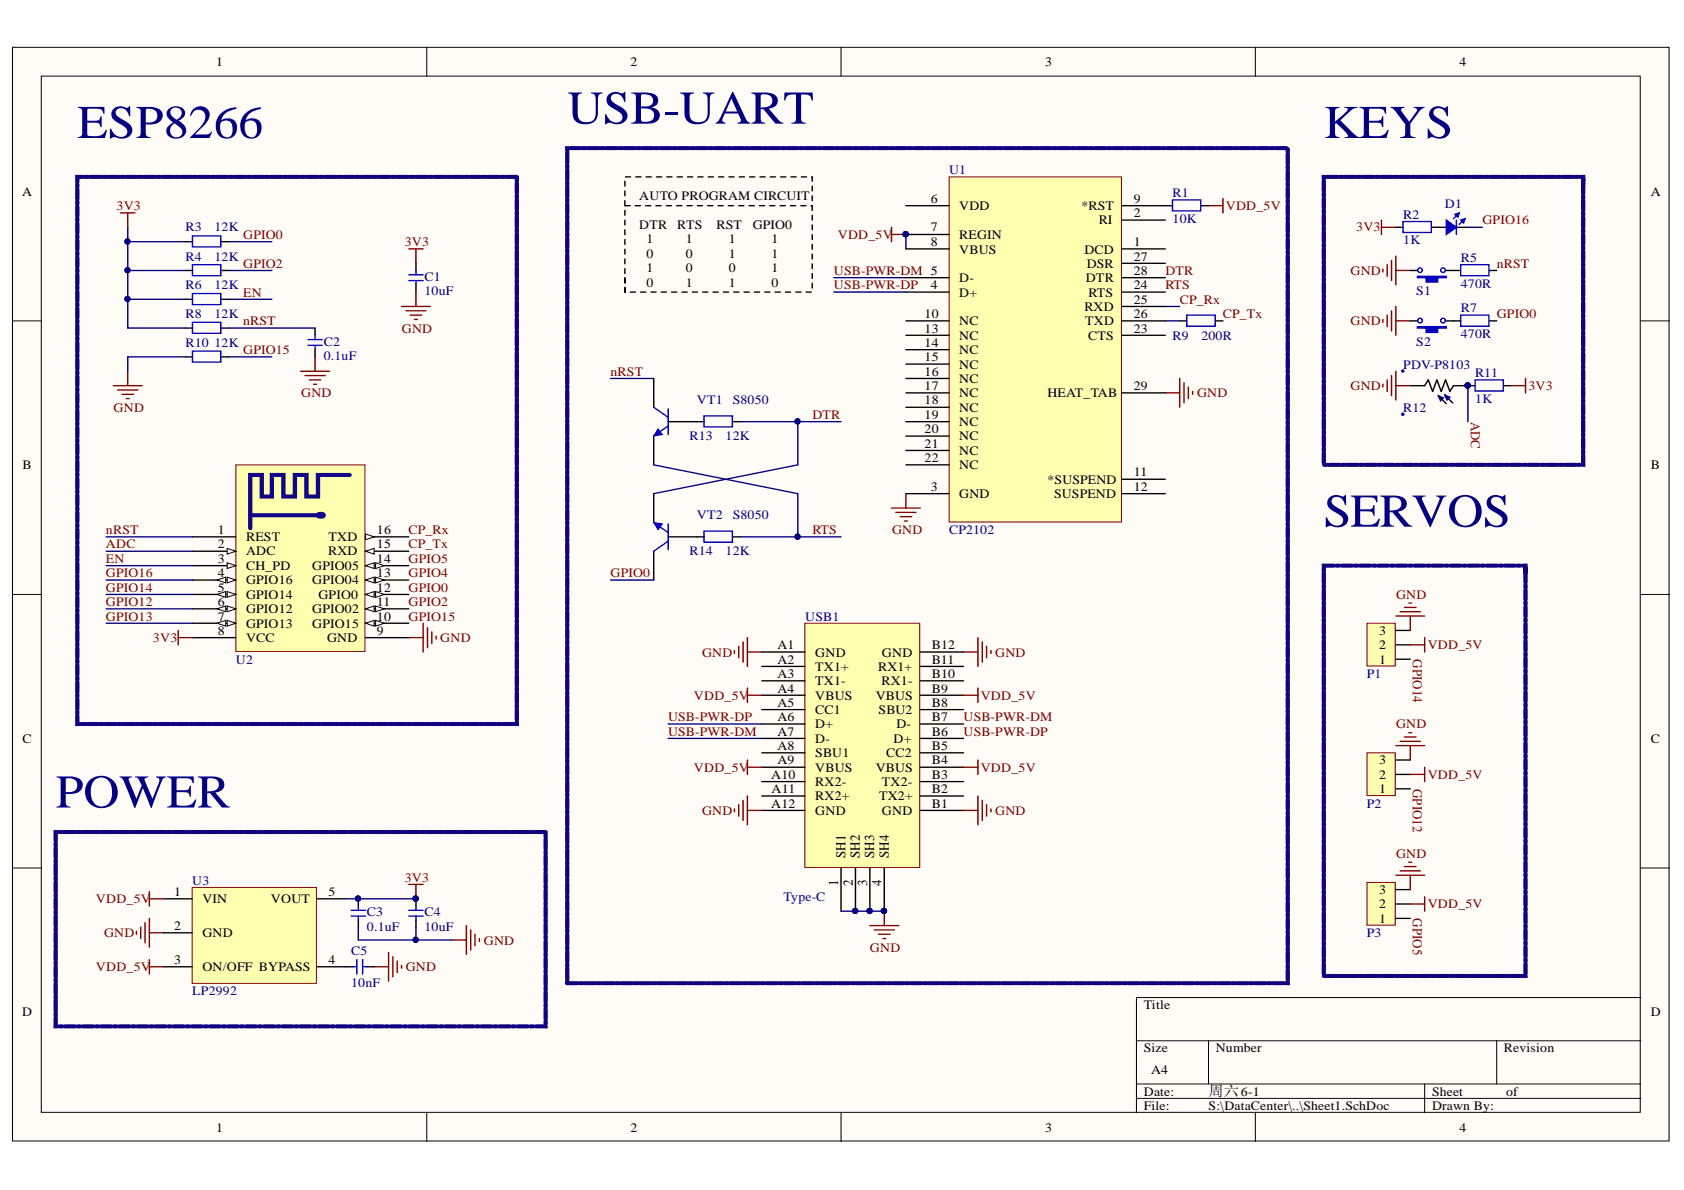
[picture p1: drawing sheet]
<svg xmlns="http://www.w3.org/2000/svg" width="297mm" height="210mm" viewBox="0 0 297 210" stroke-linecap="round" stroke-linejoin="round" font-family="sans-serif">
<defs><g id="words">
<g font-size="8.3" fill="#000080">
<text x="100.1" y="21.8">USB-UART</text>
<text x="13.6" y="24.3">ESP8266</text>
<text x="233.5" y="24.3">KEYS</text>
<text x="233.5" y="92.9">SERVOS</text>
<text x="9.8" y="142.4">POWER</text>
</g>
<text font-size="2.5" x="213.2" y="193.2">周六6-1</text>
<g font-size="2.4" fill="#800000">
<text x="259.4" y="74.4" transform="rotate(90 259.4 74.4)">ADC</text>
<text x="249.2" y="116.3" transform="rotate(90 249.2 116.3)">GPIO14</text>
<text x="249.2" y="139.1" transform="rotate(90 249.2 139.1)">GPIO12</text>
<text x="249.2" y="162" transform="rotate(90 249.2 162)">GPIO5</text>
</g>
<g font-size="2.4">
<text x="149.1" y="151.3" transform="rotate(-90 149.1 151.3)">SH1</text>
<text x="151.7" y="151.3" transform="rotate(-90 151.7 151.3)">SH2</text>
<text x="154.2" y="151.3" transform="rotate(-90 154.2 151.3)">SH3</text>
<text x="156.8" y="151.3" transform="rotate(-90 156.8 151.3)">SH4</text>
<text x="147.9" y="156.3" transform="rotate(-90 147.9 156.3)">1</text>
<text x="150.4" y="156.3" transform="rotate(-90 150.4 156.3)">2</text>
<text x="152.9" y="156.3" transform="rotate(-90 152.9 156.3)">3</text>
<text x="155.5" y="156.3" transform="rotate(-90 155.5 156.3)">4</text>
</g>
<g font-size="2.3">
<text x="38.2" y="11.7">1</text>
<text x="111.2" y="11.7">2</text>
<text x="184.3" y="11.7">3</text>
<text x="257.4" y="11.7">4</text>
<text x="3.9" y="34.5">A</text>
<text x="112.8" y="35.2">AUTO PROGRAM CIRCUIT</text>
<text x="164.2" y="35.8">6</text>
<text x="200" y="35.8">9</text>
<text x="291.2" y="34.5">A</text>
<text x="112.8" y="40.3">DTR</text>
<text x="119.4" y="40.3">RTS</text>
<text x="126.4" y="40.3">RST</text>
<text x="132.8" y="40.3">GPIO0</text>
<text x="164.2" y="40.8">7</text>
<text x="169.2" y="37">VDD</text>
<text x="190.8" y="37">*RST</text>
<text x="193.8" y="39.6">RI</text>
<text x="200" y="38.3">2</text>
<text x="114" y="42.9">1</text>
<text x="114" y="45.5">0</text>
<text x="121" y="42.9">1</text>
<text x="121" y="45.5">0</text>
<text x="128.5" y="42.9">1</text>
<text x="128.5" y="45.5">1</text>
<text x="136.1" y="42.9">1</text>
<text x="136.1" y="45.5">1</text>
<text x="164.2" y="43.4">8</text>
<text x="169.2" y="42.1">REGIN</text>
<text x="169.2" y="44.7">VBUS</text>
<text x="191.3" y="44.7">DCD</text>
<text x="191.7" y="47.3">DSR</text>
<text x="200" y="43.4">1</text>
<text x="200" y="46">27</text>
<text x="114" y="48">1</text>
<text x="114" y="50.5">0</text>
<text x="121" y="48">0</text>
<text x="121" y="50.5">1</text>
<text x="128.5" y="48">0</text>
<text x="128.5" y="50.5">1</text>
<text x="136.1" y="48">1</text>
<text x="136.1" y="50.5">0</text>
<text x="164.2" y="51.1">4</text>
<text x="169.2" y="49.8">D-</text>
<text x="169.2" y="52.3">D+</text>
<text x="191.5" y="49.8">DTR</text>
<text x="192" y="52.3">RTS</text>
<text x="200" y="48.5">28</text>
<text x="200" y="51.1">24</text>
<text x="200" y="53.6">25</text>
<text x="163.1" y="56.1">10</text>
<text x="163.1" y="58.7">13</text>
<text x="169.2" y="57.4">NC</text>
<text x="169.2" y="59.9">NC</text>
<text x="191.3" y="54.9">RXD</text>
<text x="191.4" y="57.4">TXD</text>
<text x="191.9" y="59.9">CTS</text>
<text x="200" y="56.1">26</text>
<text x="200" y="58.7">23</text>
<text x="163.1" y="61.2">14</text>
<text x="163.1" y="63.7">15</text>
<text x="169.2" y="62.5">NC</text>
<text x="169.2" y="65">NC</text>
<text x="163.1" y="66.3">16</text>
<text x="163.1" y="68.8">17</text>
<text x="163.1" y="71.3">18</text>
<text x="169.2" y="67.5">NC</text>
<text x="169.2" y="70.1">NC</text>
<text x="184.8" y="70.1">HEAT_TAB</text>
<text x="200" y="68.8">29</text>
<text x="163.1" y="73.9">19</text>
<text x="163.1" y="76.4">20</text>
<text x="169.2" y="72.6">NC</text>
<text x="169.2" y="75.1">NC</text>
<text x="169.2" y="77.7">NC</text>
<text x="4" y="82.8">B</text>
<text x="163.1" y="79">21</text>
<text x="163.1" y="81.5">22</text>
<text x="169.2" y="80.2">NC</text>
<text x="169.2" y="82.8">NC</text>
<text x="291.2" y="82.8">B</text>
<text x="164.2" y="86.6">3</text>
<text x="169.2" y="87.8">GND</text>
<text x="184.8" y="85.3">*SUSPEND</text>
<text x="185.9" y="87.8">SUSPEND</text>
<text x="200" y="84">11</text>
<text x="200" y="86.6">12</text>
<text x="38.4" y="94.2">1</text>
<text x="43.4" y="95.4">REST</text>
<text x="57.9" y="95.4">TXD</text>
<text x="66.5" y="94.2">16</text>
<text x="38.4" y="101.8">4</text>
<text x="38.4" y="99.2">3</text>
<text x="38.4" y="96.7">2</text>
<text x="43.4" y="100.5">CH_PD</text>
<text x="43.4" y="98">ADC</text>
<text x="55.1" y="100.5">GPIO05</text>
<text x="57.9" y="98">RXD</text>
<text x="66.5" y="101.8">13</text>
<text x="66.5" y="99.2">14</text>
<text x="66.5" y="96.7">15</text>
<text x="38.4" y="106.9">6</text>
<text x="38.4" y="104.4">5</text>
<text x="43.4" y="105.7">GPIO14</text>
<text x="43.4" y="103">GPIO16</text>
<text x="55.1" y="103">GPIO04</text>
<text x="56.2" y="105.7">GPIO0</text>
<text x="66.5" y="106.9">11</text>
<text x="66.5" y="104.4">12</text>
<text x="38.4" y="112">8</text>
<text x="38.4" y="109.5">7</text>
<text x="43.4" y="113.3">VCC</text>
<text x="43.4" y="110.7">GPIO13</text>
<text x="43.4" y="108.2">GPIO12</text>
<text x="55.1" y="110.7">GPIO15</text>
<text x="55.1" y="108.2">GPIO02</text>
<text x="57.7" y="113.3">GND</text>
<text x="66.5" y="112">9</text>
<text x="66.5" y="109.5">10</text>
<text x="243.3" y="112">3</text>
<text x="137.1" y="114.5">A1</text>
<text x="137.1" y="117.1">A2</text>
<text x="137.1" y="119.6">A3</text>
<text x="143.8" y="115.8">GND</text>
<text x="143.8" y="118.3">TX1+</text>
<text x="154.9" y="118.3">RX1+</text>
<text x="155.6" y="115.8">GND</text>
<text x="164.4" y="119.6">B10</text>
<text x="164.4" y="117.1">B11</text>
<text x="164.4" y="114.5">B12</text>
<text x="243.3" y="117.1">1</text>
<text x="243.3" y="114.5">2</text>
<text x="137.1" y="122.2">A4</text>
<text x="137.1" y="124.7">A5</text>
<text x="143.8" y="120.9">TX1-</text>
<text x="143.8" y="123.4">VBUS</text>
<text x="143.8" y="126">CC1</text>
<text x="154.5" y="123.4">VBUS</text>
<text x="155" y="126">SBU2</text>
<text x="155.5" y="120.9">RX1-</text>
<text x="164.4" y="124.7">B8</text>
<text x="164.4" y="122.2">B9</text>
<text x="4" y="131">C</text>
<text x="137.1" y="127.2">A6</text>
<text x="137.1" y="129.8">A7</text>
<text x="143.8" y="128.5">D+</text>
<text x="143.8" y="131">D-</text>
<text x="157.6" y="131">D+</text>
<text x="158.1" y="128.5">D-</text>
<text x="164.4" y="129.8">B6</text>
<text x="164.4" y="127.2">B7</text>
<text x="291.2" y="131">C</text>
<text x="136" y="137.4">A10</text>
<text x="137.1" y="132.3">A8</text>
<text x="137.1" y="134.8">A9</text>
<text x="143.8" y="133.6">SBU1</text>
<text x="143.8" y="136.1">VBUS</text>
<text x="154.5" y="136.1">VBUS</text>
<text x="156.3" y="133.6">CC2</text>
<text x="164.4" y="137.4">B3</text>
<text x="164.4" y="134.8">B4</text>
<text x="164.4" y="132.3">B5</text>
<text x="243.3" y="137.4">2</text>
<text x="243.3" y="134.8">3</text>
<text x="136" y="142.4">A12</text>
<text x="136.1" y="139.9">A11</text>
<text x="143.8" y="138.6">RX2-</text>
<text x="143.8" y="141.2">RX2+</text>
<text x="143.8" y="143.7">GND</text>
<text x="155.1" y="141.2">TX2+</text>
<text x="155.6" y="143.7">GND</text>
<text x="155.6" y="138.6">TX2-</text>
<text x="164.4" y="142.4">B1</text>
<text x="164.4" y="139.9">B2</text>
<text x="243.3" y="139.9">1</text>
<text x="30.7" y="158.1">1</text>
<text x="35.7" y="159.3">VIN</text>
<text x="47.8" y="159.3">VOUT</text>
<text x="57.9" y="158.1">5</text>
<text x="243.3" y="160.2">2</text>
<text x="243.3" y="157.7">3</text>
<text x="30.7" y="164.1">2</text>
<text x="35.7" y="165.3">GND</text>
<text x="243.3" y="162.7">1</text>
<text x="30.7" y="170">3</text>
<text x="35.7" y="171.4">ON/OFF BYPASS</text>
<text x="57.9" y="170">4</text>
<text x="3.9" y="179.3">D</text>
<text x="201.8" y="178">Title</text>
<text x="291.2" y="179.3">D</text>
<text x="201.8" y="185.6">Size</text>
<text x="214.4" y="185.6">Number</text>
<text x="265.3" y="185.6">Revision</text>
<text x="203" y="189.4">A4</text>
<text x="201.8" y="193.2">Date:</text>
<text x="201.8" y="195.8">File:</text>
<text x="213.2" y="195.8">S:\DataCenter\..\Sheet1.SchDoc</text>
<text x="252.6" y="193.2">Sheet</text>
<text x="252.6" y="195.8">Drawn By:</text>
<text x="265.7" y="193.2">of</text>
<text x="38.2" y="199.6">1</text>
<text x="111.2" y="199.6">2</text>
<text x="184.3" y="199.6">3</text>
<text x="257.4" y="199.6">4</text>
</g>
<g font-size="2.3" fill="#000080">
<text x="167.4" y="30.7">U1</text>
<text x="206.8" y="34.7">R1</text>
<text x="32.7" y="40.8">R3</text>
<text x="37.8" y="40.8">12K</text>
<text x="206.8" y="39.3">10K</text>
<text x="247.5" y="38.5">R2</text>
<text x="254.9" y="36.8">D1</text>
<text x="32.7" y="46">R4</text>
<text x="37.8" y="46">12K</text>
<text x="247.5" y="43.1">1K</text>
<text x="257.7" y="46.2">R5</text>
<text x="32.7" y="51.1">R6</text>
<text x="37.8" y="51.1">12K</text>
<text x="74.9" y="49.5">C1</text>
<text x="74.9" y="52.1">10uF</text>
<text x="249.8" y="52.1">S1</text>
<text x="257.7" y="50.8">470R</text>
<text x="32.7" y="56.1">R8</text>
<text x="37.8" y="56.1">12K</text>
<text x="206.8" y="59.9">R9</text>
<text x="211.9" y="59.9">200R</text>
<text x="257.7" y="55.1">R7</text>
<text x="257.7" y="59.7">470R</text>
<text x="32.7" y="61.2">R10</text>
<text x="37.8" y="61.2">12K</text>
<text x="57.1" y="60.9">C2</text>
<text x="57.1" y="63.5">0.1uF</text>
<text x="247.5" y="65">PDV-P8103</text>
<text x="249.8" y="60.9">S2</text>
<text x="122.9" y="71.3">VT1</text>
<text x="129.3" y="71.3">S8050</text>
<text x="260.2" y="66.5">R11</text>
<text x="260.2" y="71.1">1K</text>
<text x="121.6" y="77.7">R13</text>
<text x="128" y="77.7">12K</text>
<text x="247.5" y="72.6">R12</text>
<text x="122.9" y="91.6">VT2</text>
<text x="129.3" y="91.6">S8050</text>
<text x="167.4" y="94.2">CP2102</text>
<text x="121.6" y="98">R14</text>
<text x="128" y="98">12K</text>
<text x="142" y="109.5">USB1</text>
<text x="41.6" y="117.1">U2</text>
<text x="241.1" y="119.6">P1</text>
<text x="241.1" y="142.4">P2</text>
<text x="33.9" y="156">U3</text>
<text x="64.7" y="161.6">C3</text>
<text x="74.9" y="161.6">C4</text>
<text x="138.2" y="158.9">Type-C</text>
<text x="64.7" y="164.2">0.1uF</text>
<text x="74.9" y="164.2">10uF</text>
<text x="241.1" y="165.3">P3</text>
<text x="61.9" y="168.5">C5</text>
<text x="33.9" y="175.6">LP2992</text>
<text x="61.9" y="174.1">10nF</text>
</g>
<g font-size="2.3" fill="#800000">
<text x="20.6" y="37">3V3</text>
<text x="216.2" y="37">VDD_5V</text>
<text x="239.2" y="40.8">3V3</text>
<text x="261.5" y="39.6">GPIO16</text>
<text x="42.9" y="42.1">GPIO0</text>
<text x="42.9" y="47.3">GPIO2</text>
<text x="71.4" y="43.4">3V3</text>
<text x="147.8" y="42.1">VDD_5V</text>
<text x="264" y="47.3">nRST</text>
<text x="42.9" y="52.3">EN</text>
<text x="147.1" y="48.5">USB-PWR-DM 5</text>
<text x="147.1" y="51.1">USB-PWR-DP</text>
<text x="205.6" y="48.5">DTR</text>
<text x="205.6" y="51.1">RTS</text>
<text x="208.1" y="53.6">CP_Rx</text>
<text x="238.2" y="48.5">GND</text>
<text x="42.9" y="57.4">nRST</text>
<text x="70.9" y="58.7">GND</text>
<text x="215.7" y="56.1">CP_Tx</text>
<text x="238.2" y="57.4">GND</text>
<text x="264" y="56.1">GPIO0</text>
<text x="42.9" y="62.5">GPIO15</text>
<text x="53.1" y="70.1">GND</text>
<text x="107.7" y="66.3">nRST</text>
<text x="211.1" y="70.1">GND</text>
<text x="238.2" y="68.8">GND</text>
<text x="269.6" y="68.8">3V3</text>
<text x="20" y="72.6">GND</text>
<text x="143.3" y="73.9">DTR</text>
<text x="18.7" y="94.2">nRST</text>
<text x="72.1" y="94.2">CP_Rx</text>
<text x="143.3" y="94.2">RTS</text>
<text x="157.3" y="94.2">GND</text>
<text x="18.7" y="101.8">GPIO16</text>
<text x="18.7" y="99.2">EN</text>
<text x="18.7" y="96.7">ADC</text>
<text x="72.1" y="101.8">GPIO4</text>
<text x="72.1" y="99.2">GPIO5</text>
<text x="72.1" y="96.7">CP_Tx</text>
<text x="107.7" y="101.8">GPIO0</text>
<text x="18.7" y="104.4">GPIO14</text>
<text x="18.7" y="106.9">GPIO12</text>
<text x="72.1" y="104.4">GPIO0</text>
<text x="72.1" y="106.9">GPIO2</text>
<text x="246.3" y="105.7">GND</text>
<text x="18.7" y="109.5">GPIO13</text>
<text x="27" y="113.3">3V3</text>
<text x="72.1" y="109.5">GPIO15</text>
<text x="77.7" y="113.3">GND</text>
<text x="123.8" y="115.8">GND</text>
<text x="175.5" y="115.8">GND</text>
<text x="251.8" y="114.5">VDD_5V</text>
<text x="122.4" y="123.4">VDD_5V</text>
<text x="173" y="123.4">VDD_5V</text>
<text x="117.8" y="129.8">USB-PWR-DM</text>
<text x="117.8" y="127.2">USB-PWR-DP</text>
<text x="169.9" y="127.2">USB-PWR-DM</text>
<text x="169.9" y="129.8">USB-PWR-DP</text>
<text x="246.3" y="128.5">GND</text>
<text x="122.4" y="136.1">VDD_5V</text>
<text x="173" y="136.1">VDD_5V</text>
<text x="251.8" y="137.4">VDD_5V</text>
<text x="123.8" y="143.7">GND</text>
<text x="175.5" y="143.7">GND</text>
<text x="71.4" y="155.5">3V3</text>
<text x="246.3" y="151.3">GND</text>
<text x="16.9" y="159.3">VDD_5V</text>
<text x="251.8" y="160.2">VDD_5V</text>
<text x="18.4" y="165.3">GND</text>
<text x="85.4" y="166.6">GND</text>
<text x="153.5" y="167.9">GND</text>
<text x="16.9" y="171.4">VDD_5V</text>
<text x="71.6" y="171.4">GND</text>
</g>
</g></defs>
<g fill="#fffcf8" stroke="#000" stroke-width=".18">
<path d="M2.2 8.3h292.2v193h-292.2z"/>
<path d="M7.3 13.4h282v182.8h-282z"/>
</g>
<g fill="none" stroke="#000" stroke-width=".18">
<path d="M75.3 8.3v5.1M148.4 8.3v5.1M221.4 8.3v5.1M2.2 56.6h5.1M289.4 56.6h5.1M2.2 104.9h5.1M289.4 104.9h5.1M2.2 153.1h5.1M289.4 153.1h5.1M289.4 176h-88.9v20.3M75.3 196.3v5.1M148.4 196.3v5.1"/>
<path d="M200.5 183.6h88.9M200.5 191.2h88.9M200.5 193.7h88.9M213.2 183.6v7.6M221.4 196.3v5.1M251.3 191.2v5.1M264 183.6v7.6"/>
</g>
<path d="M41.6 82h22.8v32.9h-22.8z" fill="#ffffb0" stroke="#800000" stroke-width=".18"/>
<path d="M34 112.5h7.6M34 109.9h7.6" fill="none" stroke="#000" stroke-width=".25"/>
<path d="M40.1 109.4l1.5 .5-1.5 .5z" fill="#fffcf8"/>
<path d="M40.1 109.4l1.5 .5-1.5 .5z" fill="none" stroke="#000" stroke-width=".18"/>
<path d="M38.3 109.9l1.5-.5v1z" fill="#fffcf8"/>
<path d="M38.3 109.9l1.5-.5v1z" fill="none" stroke="#000" stroke-width=".18"/>
<path d="M34 107.4h7.6" fill="none" stroke="#000" stroke-width=".25"/>
<path d="M40.1 106.9l1.5 .5-1.5 .5z" fill="#fffcf8"/>
<path d="M40.1 106.9l1.5 .5-1.5 .5z" fill="none" stroke="#000" stroke-width=".18"/>
<path d="M38.3 107.4l1.5-.5v1z" fill="#fffcf8"/>
<path d="M38.3 107.4l1.5-.5v1z" fill="none" stroke="#000" stroke-width=".18"/>
<path d="M34 104.9h7.6" fill="none" stroke="#000" stroke-width=".25"/>
<path d="M40.1 104.3l1.5 .6-1.5 .5z" fill="#fffcf8"/>
<path d="M40.1 104.3l1.5 .6-1.5 .5z" fill="none" stroke="#000" stroke-width=".18"/>
<path d="M38.3 104.9l1.5-.6v1.1z" fill="#fffcf8"/>
<path d="M38.3 104.9l1.5-.6v1.1z" fill="none" stroke="#000" stroke-width=".18"/>
<path d="M34 102.3h7.6" fill="none" stroke="#000" stroke-width=".25"/>
<path d="M40.1 101.8l1.5 .5-1.5 .5z" fill="#fffcf8"/>
<path d="M40.1 101.8l1.5 .5-1.5 .5z" fill="none" stroke="#000" stroke-width=".18"/>
<path d="M38.3 102.3l1.5-.5v1z" fill="#fffcf8"/>
<path d="M38.3 102.3l1.5-.5v1z" fill="none" stroke="#000" stroke-width=".18"/>
<path d="M34 99.8h7.6" fill="none" stroke="#000" stroke-width=".25"/>
<path d="M40.1 99.3l1.5 .5-1.5 .5z" fill="#fffcf8"/>
<path d="M40.1 99.3l1.5 .5-1.5 .5z" fill="none" stroke="#000" stroke-width=".18"/>
<path d="M34 97.2h7.6" fill="none" stroke="#000" stroke-width=".25"/>
<path d="M40.1 96.7l1.5 .5-1.5 .5z" fill="#fffcf8"/>
<path d="M40.1 96.7l1.5 .5-1.5 .5z" fill="none" stroke="#000" stroke-width=".18"/>
<path d="M34 94.7h7.6M64.5 112.5h7.6M64.5 109.9h7.6" fill="none" stroke="#000" stroke-width=".25"/>
<path d="M64.5 109.9l1.5-.5v1z" fill="#fffcf8"/>
<path d="M64.5 109.9l1.5-.5v1z" fill="none" stroke="#000" stroke-width=".18"/>
<path d="M66.3 109.4l1.5 .5-1.5 .5z" fill="#fffcf8"/>
<path d="M66.3 109.4l1.5 .5-1.5 .5z" fill="none" stroke="#000" stroke-width=".18"/>
<path d="M64.5 107.4h7.6" fill="none" stroke="#000" stroke-width=".25"/>
<path d="M64.5 107.4l1.5-.5v1z" fill="#fffcf8"/>
<path d="M64.5 107.4l1.5-.5v1z" fill="none" stroke="#000" stroke-width=".18"/>
<path d="M66.3 106.9l1.5 .5-1.5 .5z" fill="#fffcf8"/>
<path d="M66.3 106.9l1.5 .5-1.5 .5z" fill="none" stroke="#000" stroke-width=".18"/>
<path d="M64.5 104.9h7.6" fill="none" stroke="#000" stroke-width=".25"/>
<path d="M64.5 104.9l1.5-.6v1.1z" fill="#fffcf8"/>
<path d="M64.5 104.9l1.5-.6v1.1z" fill="none" stroke="#000" stroke-width=".18"/>
<path d="M66.3 104.3l1.5 .6-1.5 .5z" fill="#fffcf8"/>
<path d="M66.3 104.3l1.5 .6-1.5 .5z" fill="none" stroke="#000" stroke-width=".18"/>
<path d="M64.5 102.3h7.6" fill="none" stroke="#000" stroke-width=".25"/>
<path d="M64.5 102.3l1.5-.5v1z" fill="#fffcf8"/>
<path d="M64.5 102.3l1.5-.5v1z" fill="none" stroke="#000" stroke-width=".18"/>
<path d="M66.3 101.8l1.5 .5-1.5 .5z" fill="#fffcf8"/>
<path d="M66.3 101.8l1.5 .5-1.5 .5z" fill="none" stroke="#000" stroke-width=".18"/>
<path d="M64.5 99.8h7.6" fill="none" stroke="#000" stroke-width=".25"/>
<path d="M64.5 99.8l1.5-.5v1z" fill="#fffcf8"/>
<path d="M64.5 99.8l1.5-.5v1z" fill="none" stroke="#000" stroke-width=".18"/>
<path d="M66.3 99.3l1.5 .5-1.5 .5z" fill="#fffcf8"/>
<path d="M66.3 99.3l1.5 .5-1.5 .5z" fill="none" stroke="#000" stroke-width=".18"/>
<path d="M64.5 97.2h7.6" fill="none" stroke="#000" stroke-width=".25"/>
<path d="M64.5 97.2l1.5-.5v1z" fill="#fffcf8"/>
<path d="M64.5 97.2l1.5-.5v1z" fill="none" stroke="#000" stroke-width=".18"/>
<path d="M64.5 94.7h7.6" fill="none" stroke="#000" stroke-width=".25"/>
<path d="M64.5 94.2l1.5 .5-1.5 .5z" fill="#fffcf8"/>
<path d="M64.5 94.2l1.5 .5-1.5 .5z" fill="none" stroke="#000" stroke-width=".18"/>
<path d="M44.1 90.9h12.2M61.7 83.8h-5.6v3.8h-2v-3.8h-2.1v3.8h-2v-3.8h-2v3.8h-1.8v-3.8h-2.1v9.4" fill="none" stroke="#0c0087" stroke-width=".74"/>
<path d="M56.3 90.9h.5" fill="none" stroke="#0c0087" stroke-width="1.2"/>
<g fill="none" stroke="#000080" stroke-width=".25">
<path d="M22.5 40.1v17.8h10.2M22.5 47.7h10.2M22.5 42.6h10.2M22.5 52.8h10.2M40.3 47.7h7.7M40.3 42.6h7.7M40.3 52.8h7.7M40.3 57.9h15.3M32.7 62.9h-10.2v2.6M40.3 62.9h7.7M107.7 66.8h7.6M130.6 74.4h17.8"/>
<path d="M18.7 94.7h15.3M18.7 97.2h15.3M18.7 99.8h15.3M130.6 94.7h17.8M18.7 102.3h15.3M18.7 104.9h15.3M18.7 107.4h15.3M18.7 109.9h15.3M107.7 102.3h7.6"/>
</g>
<g fill="none" stroke="#800000" stroke-width=".25">
<path d="M21.3 37.6h2.5M22.5 37.6v2.5M70.8 54.1h5.1M71.6 54.8h3.5M72.1 43.9h2.5M72.4 55.6h2M73.1 56.3h.5M73.4 43.9v2.5M73.4 51.5v2.6M20 68h5.1M20.8 68.8h3.5M21.5 69.6h2.1"/>
<path d="M22.3 70.3h.5M22.5 65.5v2.5M53 65.5h5.1M53.8 66.3h3.6M54.6 67h2M55.3 67.8h.5M55.6 62.9v2.6M31.4 112.5h2.6M31.4 111.2v2.5M72.1 112.5h2.5M74.6 109.9v5.1M75.4 110.7v3.6"/>
<path d="M76.2 111.5v2M76.9 112.2v.5"/>
</g>
<g fill="#000080" stroke="#000080" stroke-width=".18">
<circle cx="22.5" cy="52.7" r=".46"/>
<circle cx="22.5" cy="42.6" r=".46"/>
<circle cx="22.5" cy="47.7" r=".46"/>
<circle cx="140.7" cy="74.3" r=".46"/>
<circle cx="140.7" cy="94.7" r=".46"/>
</g>
<path d="M91.2 31.2h-77.6v96.5h77.6v-96.5M100.1 173.4h127v-147.3h-127v147.3" fill="none" stroke="#11037f" stroke-width=".74" stroke-dasharray="1.8 .4 .4 .4"/>
<g fill="none" stroke="#000" stroke-width=".25">
<path d="M32.7 42.6h1.3M32.7 47.7h1.3M32.7 52.8h1.3M32.7 57.9h1.3M39.1 42.6h1.2M39.1 47.7h1.2M39.1 52.8h1.2M39.1 57.9h1.2M73.4 46.4v1.3M73.4 50.3v1.2M32.7 62.9h1.3M39.1 62.9h1.2"/>
<path d="M115.3 87.1v5.1M115.3 97.2v5.1M117.9 94.7h5"/>
</g>
<path d="M33.9 41.6h5.1v1.9h-5.1zM33.9 46.7h5.1v1.9h-5.1zM33.9 51.8h5.1v1.9h-5.1zM33.9 56.9h5.1v1.9h-5.1zM72.1 48.5h2.5M72.1 49.5h2.5M73.4 47.7v.8M73.4 49.5v.8M33.9 61.9h5.1v2h-5.1zM115.3 92.2l2.6 1.7M117.9 95.5l-2.6 1.7M117.9 92.4v4.6" fill="none" stroke="#00f" stroke-width=".25"/>
<path d="M115.3 92.2l1.5 .2-.7 1z" fill="#00f"/>
<path d="M115.3 92.2l1.5 .2-.7 1z" fill="none" stroke="#00f" stroke-width=".18"/>
<path d="M115.3 66.8v5M115.3 76.9v5.1M117.9 74.4h5" fill="none" stroke="#000" stroke-width=".25"/>
<path d="M115.3 71.8l2.6 1.8M117.9 75.1l-2.6 1.8M117.9 72.1v4.6" fill="none" stroke="#00f" stroke-width=".25"/>
<path d="M116.1 75.6l.7 1.1-1.5 .2z" fill="#00f"/>
<path d="M116.1 75.6l.7 1.1-1.5 .2z" fill="none" stroke="#00f" stroke-width=".18"/>
<path d="M147.1 49h12.7M147.1 51.5h12.7M159.8 41.4v2.5M205.5 54.1h2.6M205.5 56.6h2.6M140.7 74.4v7.6l-25.4 5.1M115.3 82l25.4 5.1v7.6" fill="none" stroke="#000080" stroke-width=".25"/>
<g fill="#000080" stroke="#000080" stroke-width=".18">
<circle cx="140.7" cy="74.3" r=".46"/>
<circle cx="140.7" cy="94.7" r=".46"/>
<circle cx="159.7" cy="41.3" r=".46"/>
</g>
<path d="M110.2 36.3h33.1M110.2 49v2.5h33.1v-20.3h-33.1v20.3" fill="none" stroke="#000" stroke-width=".25" stroke-dasharray=".9 .9"/>
<path d="M205.5 69.3h2.6M208.1 66.8v5M208.8 67.5v3.6M209.6 68.3v2M210.4 69v.6M157.2 89.6h5.1M158 90.4h3.6M158.8 91.1h2M159.5 91.9h.5M159.8 87.1v2.5" fill="none" stroke="#800000" stroke-width=".25"/>
<path d="M167.4 31.2h30.4v60.9h-30.4z" fill="#ffffb0" stroke="#800000" stroke-width=".18"/>
<g fill="none" stroke="#000" stroke-width=".25">
<path d="M159.8 36.3h7.6M197.9 36.3h8.9M197.9 38.8h7.6M211.9 36.3h1.3M159.8 41.4h7.6M159.8 43.9h7.6M159.8 49h7.6M159.8 51.5h7.6M159.8 56.6h7.6M159.8 59.1h7.6M197.9 43.9h7.6M197.9 49h7.6"/>
<path d="M197.9 51.5h7.6M197.9 56.6h7.6M197.9 59.1h7.6M197.9 46.4h7.6M197.9 54.1h7.6M208.1 56.6h1.3M214.4 56.6h1.3M122.9 74.4h1.3M129.3 74.4h1.3M159.8 61.7h7.6M159.8 64.2h7.6M159.8 66.8h7.6"/>
<path d="M159.8 69.3h7.6M159.8 71.8h7.6M159.8 74.4h7.6M159.8 76.9h7.6M159.8 79.5h7.6M197.9 69.3h7.6M122.9 94.7h1.3M129.3 94.7h1.3M159.8 82h7.6M159.8 87.1h7.6M197.9 87.1h7.6M197.9 84.5h7.6"/>
</g>
<circle cx="159.7" cy="41.3" r=".46" fill="#000080" stroke="#000080" stroke-width=".18"/>
<g fill="none" stroke="#800000" stroke-width=".25">
<path d="M213.2 36.3h2.5M215.7 35v2.6M157.2 40.1v2.5M157.2 41.4h2.6M129.5 114.8v.5M130.3 114v2M131.1 113.2v3.6M131.8 115h2.6M131.8 112.5v5.1M170 115h2.5M172.5 112.5v5.1M173.3 113.2v3.6"/>
<path d="M174 114v2M174.8 114.8v.5"/>
</g>
<path d="M206.8 35.3h5v1.9h-5zM209.3 55.6h5v1.9h-5zM124.2 73.4h5v1.9h-5zM124.2 93.7h5v1.9h-5z" fill="none" stroke="#00f" stroke-width=".25"/>
<path d="M117.9 130.2h16.5M117.9 127.7h16.5" fill="none" stroke="#000080" stroke-width=".25"/>
<path d="M142 109.9h20.2v43.1h-20.2z" fill="#ffffb0" stroke="#800000" stroke-width=".18"/>
<g fill="none" stroke="#000" stroke-width=".25">
<path d="M246.2 40.1h1.3M252.6 40.1h2.5M256.9 40.1h2M134.4 115h7.6M134.4 117.6h7.6M162.3 115h7.7M162.3 117.6h7.7M134.4 120.1h7.6M134.4 122.6h7.6M134.4 125.2h7.6M134.4 127.7h7.6M134.4 130.2h7.6"/>
<path d="M134.4 132.8h7.6M134.4 135.3h7.6M134.4 137.9h7.6M162.3 120.1h7.7M162.3 122.6h7.7M162.3 125.2h7.7M162.3 127.7h7.7M162.3 130.2h7.7M162.3 132.8h7.7M162.3 135.3h7.7M162.3 137.9h7.7M134.4 140.4h7.6"/>
<path d="M134.4 142.9h7.6M148.4 153.1v7.6M150.9 153.1v7.6M153.4 153.1v7.6M156 153.1v7.6M162.3 140.4h7.7M162.3 142.9h7.7"/>
</g>
<g fill="#000080" stroke="#000080" stroke-width=".18">
<circle cx="155.9" cy="160.7" r=".46"/>
<circle cx="150.8" cy="160.7" r=".46"/>
<circle cx="153.4" cy="160.7" r=".46"/>
</g>
<g fill="none" stroke="#800000" stroke-width=".25">
<path d="M243.7 38.8v2.6M243.7 40.1h2.5M243.9 47.5v.5M243.9 56.3v.6M244.7 46.7v2M244.7 55.6v2M245.4 45.9v3.6M245.4 54.8v3.6M246.2 45.2v5.1M246.2 54.1v5M246.2 47.7h2.6M246.2 56.6h2.6"/>
<path d="M131.8 121.4v2.5M131.8 134.1v2.5M131.8 122.6h2.6M131.8 135.3h2.6M170 122.6h2.5M170 135.3h2.5M172.5 121.4v2.5M172.5 134.1v2.5M129.5 142.7v.5M130.3 141.9v2.1M131.1 141.2v3.5M131.8 142.9h2.6"/>
<path d="M131.8 140.4v5.1M170 142.9h2.5M172.5 140.4v5.1M173.3 141.2v3.5M174 141.9v2.1M174.8 142.7v.5M153.4 163.3h5.1M154.2 164h3.6M155 164.8h2M155.7 165.6h.5M156 160.7v2.6"/>
</g>
<path d="M148.4 160.7h7.6" fill="none" stroke="#000080" stroke-width=".25"/>
<path d="M279.3 32.5v-1.3h-45.8v50.8h45.8v-50.8" fill="none" stroke="#11037f" stroke-width=".74" stroke-dasharray="1.8 .4 .4 .4"/>
<path d="M247.5 39.1h5v1.9h-5z" fill="none" stroke="#00f" stroke-width=".25"/>
<path d="M255.1 38.8l1.8 1.3-1.8 1.3z" fill="#00f"/>
<path d="M255.1 38.8l1.8 1.3-1.8 1.3zM257.4 37.6l-1 1M258.4 38.6l-1 1" fill="none" stroke="#00f" stroke-width=".25"/>
<path d="M257.6 38.8l.8-.2-.2 .7z" fill="#00f"/>
<path d="M257.6 38.8l.8-.2-.2 .7z" fill="none" stroke="#00f" stroke-width=".25"/>
<path d="M256.6 37.8l.8-.2-.3 .7z" fill="#00f"/>
<path d="M256.6 37.8l.8-.2-.3 .7zM256.9 38.8v2.6M257.6 46.7h5v1.9h-5z" fill="none" stroke="#00f" stroke-width=".25"/>
<path d="M248.8 47.7h1.2M255.1 47.7h2.5M262.7 47.7h1.3" fill="none" stroke="#000" stroke-width=".25"/>
<path d="M250 48.7h5.1v.3h-1.5v.7h-2.1v-.7h-1.5z" fill-rule="evenodd" fill="#00f"/>
<g fill="none" stroke="#00f" stroke-width=".25">
<path d="M250 48.7h5.1v.3h-1.5v.7h-2.1v-.7h-1.5zM257.6 55.6h5v1.9h-5z"/>
<circle cx="250.5" cy="47.7" r=".41"/>
<circle cx="254.5" cy="47.7" r=".41"/>
</g>
<path d="M248.8 56.6h1.2M255.1 56.6h2.5M262.7 56.6h1.3" fill="none" stroke="#000" stroke-width=".25"/>
<path d="M250 57.6h5.1v.3h-1.5v.7h-2.1v-.7h-1.5z" fill-rule="evenodd" fill="#00f"/>
<g fill="none" stroke="#00f" stroke-width=".25">
<path d="M250 57.6h5.1v.3h-1.5v.7h-2.1v-.7h-1.5zM260.2 67h5v2h-5z"/>
<circle cx="250.5" cy="56.5" r=".41"/>
<circle cx="254.5" cy="56.5" r=".41"/>
</g>
<path d="M258.9 68h1.3M265.3 68h1.2" fill="none" stroke="#000" stroke-width=".25"/>
<circle cx="258.9" cy="68" r=".46" fill="#000080" stroke="#000080" stroke-width=".18"/>
<path d="M266.5 68h2.6M269.1 66.8v2.5" fill="none" stroke="#800000" stroke-width=".25"/>
<path d="M254.9 69.7l.8 .4-.5 .5z" fill="#00f"/>
<path d="M254.9 69.7l.8 .4-.5 .5z" fill="none" stroke="#00f" stroke-width=".25"/>
<path d="M253.7 69.8l.9 .4-.5 .5z" fill="#00f"/>
<path d="M253.7 69.8l.9 .4-.5 .5z" fill="none" stroke="#00f" stroke-width=".25"/>
<path d="M248.8 68h2.5l.6-1 .8 2 .8-2 .7 2 .8-2 .7 2 .7-1h2.5M253.7 69.8l1.4 1.4M254.9 69.7l1.4 1.4" fill="none" stroke="#000" stroke-width=".25"/>
<g fill="#000080" stroke="#000080" stroke-width=".18">
<circle cx="258.9" cy="68" r=".46"/>
<circle cx="247.4" cy="73.1" r=".21"/>
<circle cx="247.4" cy="65.5" r=".21"/>
<circle cx="73.3" cy="158.5" r=".46"/>
</g>
<g fill="none" stroke="#800000" stroke-width=".25">
<path d="M243.9 67.8v.5M244.7 67v2M245.4 66.3v3.5M246.2 65.5v5.1M246.2 68h2.6M72.1 156h2.5M73.4 156v2.5M24.1 164.3v.5M24.8 163.5v2.1M25.6 162.8v3.5M26.3 162v5.1M26.3 164.5h2.6"/>
<path d="M66 170.5h2.5M68.5 168v5.1M69.3 168.8v3.5M70.1 169.5v2M70.8 170.3v.5M79.7 165.8h2.6M82.3 163.3v5M83 164v3.6M83.8 164.8v2M84.6 165.6v.5"/>
</g>
<path d="M258.9 68v6.4" fill="none" stroke="#000080" stroke-width=".25"/>
<path d="M96.2 146.8h-86.4v34.2h86.4v-34.2" fill="none" stroke="#11037f" stroke-width=".74" stroke-dasharray="1.8 .4 .4 .4"/>
<path d="M33.9 156.5h21.9v16.9h-21.9z" fill="#ffffb0" stroke="#800000" stroke-width=".18"/>
<path d="M28.9 158.5h5M55.9 158.5h5M63.2 158.5v1.3M73.4 158.5v1.3M28.9 164.5h5M28.9 170.5h5M55.9 170.5h6.3M63.2 162.4v1.2M64.7 170.5h1.3M73.4 162.4v1.2" fill="none" stroke="#000" stroke-width=".25"/>
<g fill="#000080" stroke="#000080" stroke-width=".18">
<circle cx="73.3" cy="158.5" r=".46"/>
<circle cx="63.2" cy="158.5" r=".46"/>
<circle cx="73.3" cy="165.8" r=".46"/>
</g>
<path d="M63.2 159.8v.8M73.4 159.8v.8M61.9 161.6h2.6M61.9 160.6h2.6M62.2 170.5h.7M62.9 169.3v2.5M63.2 161.6v.8M64 169.3v2.5M64 170.5h.7M72.1 161.6h2.5M72.1 160.6h2.5M73.4 161.6v.8" fill="none" stroke="#00f" stroke-width=".25"/>
<path d="M60.9 158.5h12.5M63.2 163.6v2.2h10.2v-2.2M73.4 165.8h6.3" fill="none" stroke="#000080" stroke-width=".25"/>
<path d="M26.3 157.3v2.5M26.3 158.5h2.6M26.3 169.3v2.5M26.3 170.5h2.6" fill="none" stroke="#800000" stroke-width=".25"/>
<path d="M269.1 101v-1.2h-35.6v72.4h35.6v-72.4" fill="none" stroke="#11037f" stroke-width=".74" stroke-dasharray="1.8 .4 .4 .4"/>
<path d="M241.1 109.9h5v7.6h-5z" fill="#ffffb0" stroke="#800000" stroke-width=".18"/>
<path d="M246.2 116.3h2.6M246.2 113.7h2.6M246.2 111.2h2.6" fill="none" stroke="#000" stroke-width=".25"/>
<path d="M241.1 132.8h5v7.5h-5z" fill="#ffffb0" stroke="#800000" stroke-width=".18"/>
<path d="M246.2 139.1h2.6M246.2 136.6h2.6M246.2 134.1h2.6" fill="none" stroke="#000" stroke-width=".25"/>
<path d="M241.1 155.6h5v7.6h-5z" fill="#ffffb0" stroke="#800000" stroke-width=".18"/>
<path d="M55.6 57.9v1.2M55.6 61.7v1.2M246.2 159.5h2.6M246.2 156.9h2.6M246.2 162h2.6" fill="none" stroke="#000" stroke-width=".25"/>
<g fill="none" stroke="#800000" stroke-width=".25">
<path d="M246.2 108.7h5.1M247 107.9h3.5M247.7 107.1h2.1M248.5 106.4h.5M248.8 108.7v2.5M248.8 113.7h2.5M251.3 112.5v2.5M246.2 131.5h5.1M247 130.8h3.5M247.7 130h2.1M248.5 129.2h.5M248.8 131.5v2.6"/>
<path d="M248.8 136.6h2.5M251.3 135.3v2.6M246.2 154.4h5.1M247 153.6h3.5M247.7 152.9h2.1M248.5 152.1h.5M248.8 154.4v2.5M248.8 159.5h2.5M251.3 158.2v2.5"/>
</g>
<path d="M258.9 40.1h2.6" fill="none" stroke="#000080" stroke-width=".25"/>
<path d="M54.3 59.9h2.5M55.6 59.1v.8M54.3 60.9h2.5M55.6 60.9v.8" fill="none" stroke="#00f" stroke-width=".25"/>
<use href="#words"/>
</svg>
